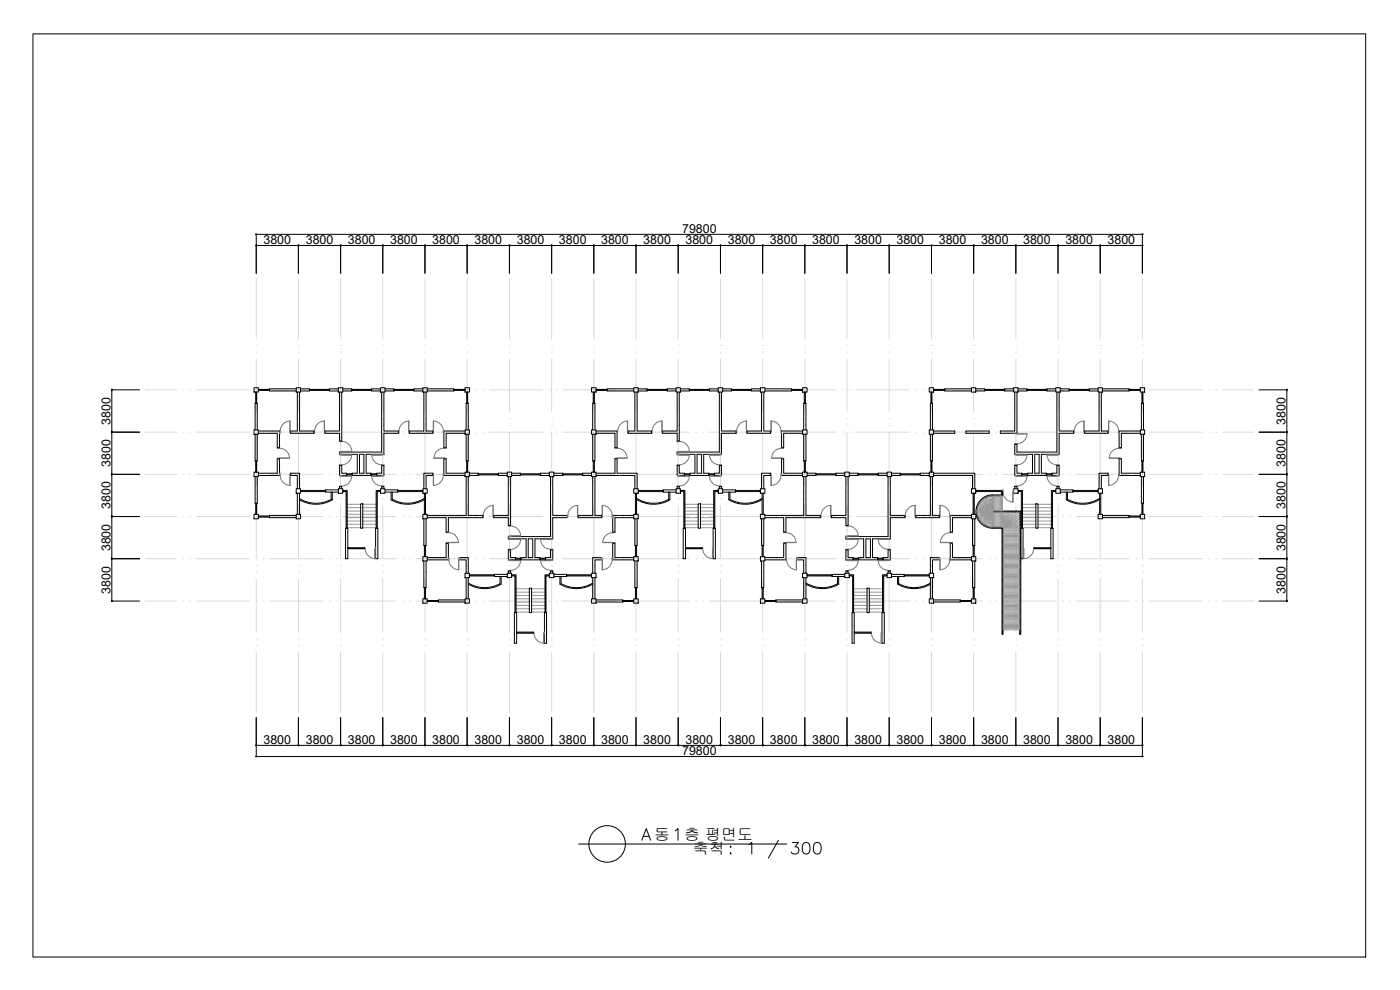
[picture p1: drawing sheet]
<svg xmlns="http://www.w3.org/2000/svg" width="420mm" height="297mm" viewBox="0 0 420 297" stroke-linecap="round" stroke-linejoin="round" font-family="sans-serif">
<defs><g id="words">
<g font-size="4.8">
<text x="196.3" y="252.1">동</text>
<text x="205.3" y="252.1">층 평면도</text>
<text x="208" y="256.2">축척</text>
</g>
<g font-size="3.7">
<text x="204.7" y="69.9">79800</text>
<text x="79.1" y="73.3">3800</text>
<text x="91.8" y="73.3">3800</text>
<text x="104.4" y="73.3">3800</text>
<text x="117.1" y="73.3">3800</text>
<text x="129.7" y="73.3">3800</text>
<text x="142.4" y="73.3">3800</text>
<text x="155.1" y="73.3">3800</text>
<text x="167.8" y="73.3">3800</text>
<text x="180.4" y="73.3">3800</text>
<text x="193.1" y="73.3">3800</text>
<text x="205.7" y="73.3">3800</text>
<text x="218.4" y="73.3">3800</text>
<text x="231.1" y="73.3">3800</text>
<text x="243.7" y="73.3">3800</text>
<text x="256.4" y="73.3">3800</text>
<text x="269.1" y="73.3">3800</text>
<text x="281.8" y="73.3">3800</text>
<text x="294.4" y="73.3">3800</text>
<text x="307.1" y="73.3">3800</text>
<text x="319.7" y="73.3">3800</text>
<text x="332.4" y="73.3">3800</text>
<text x="33.2" y="127.5" transform="rotate(-90 33.2 127.5)">3800</text>
<text x="385.8" y="127.5" transform="rotate(-90 385.8 127.5)">3800</text>
<text x="33.2" y="140.1" transform="rotate(-90 33.2 140.1)">3800</text>
<text x="385.8" y="140.1" transform="rotate(-90 385.8 140.1)">3800</text>
<text x="33.2" y="152.8" transform="rotate(-90 33.2 152.8)">3800</text>
<text x="385.8" y="152.8" transform="rotate(-90 385.8 152.8)">3800</text>
<text x="33.2" y="165.4" transform="rotate(-90 33.2 165.4)">3800</text>
<text x="385.8" y="165.4" transform="rotate(-90 385.8 165.4)">3800</text>
<text x="33.2" y="178.1" transform="rotate(-90 33.2 178.1)">3800</text>
<text x="385.8" y="178.1" transform="rotate(-90 385.8 178.1)">3800</text>
<text x="79.1" y="223.3">3800</text>
<text x="91.8" y="223.3">3800</text>
<text x="104.4" y="223.3">3800</text>
<text x="117.1" y="223.3">3800</text>
<text x="129.7" y="223.3">3800</text>
<text x="142.4" y="223.3">3800</text>
<text x="155.1" y="223.3">3800</text>
<text x="167.8" y="223.3">3800</text>
<text x="180.4" y="223.3">3800</text>
<text x="193.1" y="223.3">3800</text>
<text x="204.7" y="226.6">79800</text>
<text x="205.7" y="223.3">3800</text>
<text x="218.4" y="223.3">3800</text>
<text x="231.1" y="223.3">3800</text>
<text x="243.7" y="223.3">3800</text>
<text x="256.4" y="223.3">3800</text>
<text x="269.1" y="223.3">3800</text>
<text x="281.8" y="223.3">3800</text>
<text x="294.4" y="223.3">3800</text>
<text x="307.1" y="223.3">3800</text>
<text x="319.7" y="223.3">3800</text>
<text x="332.4" y="223.3">3800</text>
</g>
</g></defs>
<!-- layer: CEN -->
<g fill="none" stroke="#d9d9d9" stroke-width=".3">
<path d="M76.9 83.7v17.9M89.6 83.7v17.9M102.2 83.7v17.9M114.9 83.7v17.9M127.5 83.7v17.9M140.2 83.7v17.9M152.9 83.7v17.9M165.6 83.7v17.9M178.2 83.7v17.9M190.9 83.7v17.9M203.5 83.7v17.9M216.2 83.7v17.9"/>
<path d="M228.9 83.7v17.9M241.5 83.7v17.9M254.2 83.7v17.9M266.9 83.7v17.9M279.6 83.7v17.9M292.2 83.7v17.9M304.9 83.7v17.9M317.5 83.7v17.9M330.2 83.7v17.9M342.8 83.7v17.9M43.5 117h9.4M54.9 117h.1"/>
<path d="M56.9 117h.1M58.9 117h16M76.9 103.7h.1M76.9 105.7h.1M76.9 117h.1M76.9 107.7v16M78.9 117h.1M80.9 117h16M89.6 103.7h.1M89.6 105.7h.1M89.6 107.7v16M98.9 117h.1"/>
<path d="M100.9 117h.1M102.2 103.7h.1M102.2 105.7h.1M102.2 107.7v16M102.9 117h16M114.9 103.7h.1M114.9 105.7h.1M114.9 107.7v16M120.9 117h.1M122.9 117h.1M124.9 117h16M127.5 103.7h.1"/>
<path d="M127.5 105.7h.1M127.5 107.7v16M140.2 103.7h.1M140.2 105.7h.1M140.2 107.7v16M142.9 117h.1M144.9 117h.1M146.9 117h16M152.9 103.7h.1M152.9 105.7h.1M152.9 107.7v16M164.9 117h.1"/>
<path d="M165.6 103.7h.1M165.6 105.7h.1M165.6 107.7v16M166.9 117h.1M168.9 117h16M178.2 103.7h.1M178.2 105.7h.1M178.2 107.7v16M186.9 117h.1M188.9 117h.1M190.9 103.7h.1M190.9 105.7h.1"/>
<path d="M190.9 107.7v16M190.9 117h16M203.5 103.7h.1M203.5 105.7h.1M203.5 107.7v16M208.9 117h.1M210.9 117h.1M212.9 117h16M216.2 103.7h.1M216.2 105.7h.1M216.2 107.7v16M228.9 103.7h.1"/>
<path d="M228.9 105.7h.1M228.9 107.7v16M230.9 117h.1M232.9 117h.1M234.9 117h16M241.5 103.7h.1M241.5 105.7h.1M241.5 107.7v16M252.9 117h.1M254.2 103.7h.1M254.2 105.7h.1M254.2 107.7v16"/>
<path d="M254.9 117h.1M256.9 117h16M266.9 103.7h.1M266.9 105.7h.1M266.9 107.7v16M274.9 117h.1M276.9 117h.1M278.9 117h16M279.6 103.7h.1M279.6 105.7h.1M279.6 107.7v16M292.2 103.7h.1"/>
<path d="M292.2 105.7h.1M292.2 107.7v16M296.9 117h.1M298.9 117h.1M300.8 117h16.1M304.9 103.7h.1M304.9 105.7h.1M304.9 107.7v16M317.5 103.7h.1M317.5 105.7h.1M317.5 107.7v16M318.9 117h.1"/>
<path d="M320.9 117h.1M322.9 117h16M330.2 103.7h.1M330.2 105.7h.1M330.2 107.7v16M340.9 117h.1M342.8 103.7h.1M342.8 105.7h.1M342.8 117h.1M342.8 107.7v16M344.9 117h16M362.9 117h.1"/>
<path d="M364.9 117h.1M366.8 117h9.4M43.5 129.7h9.4M54.9 129.7h.1M56.9 129.7h.1M58.9 129.7h16M76.9 125.6h.1M76.9 127.6h.1M76.9 129.7h.1M76.9 129.7v16M78.9 129.7h.1M80.9 129.7h16"/>
<path d="M89.6 125.6h.1M89.6 127.6h.1M89.6 129.7v16M98.9 129.7h.1M100.9 129.7h.1M102.2 125.6h.1M102.2 127.6h.1M102.2 129.7v16M102.9 129.7h16M114.9 125.6h.1M114.9 127.6h.1M114.9 129.7v16"/>
<path d="M120.9 129.7h.1M122.9 129.7h.1M124.9 129.7h16M127.5 125.6h.1M127.5 127.6h.1M127.5 129.7v16M140.2 125.6h.1M140.2 127.6h.1M140.2 129.7v16M142.9 129.7h.1M144.9 129.7h.1M146.9 129.7h16"/>
<path d="M152.9 125.6h.1M152.9 127.6h.1M152.9 129.7v16M164.9 129.7h.1M165.6 125.6h.1M165.6 127.6h.1M165.6 129.7v16M166.9 129.7h.1M168.9 129.7h16M178.2 125.6h.1M178.2 127.6h.1M178.2 129.7v16"/>
<path d="M186.9 129.7h.1M188.9 129.7h.1M190.9 125.6h.1M190.9 127.6h.1M203.5 125.6h.1M203.5 127.6h.1M203.5 129.7v16M206.9 129.7h-16v16M208.9 129.7h.1M210.9 129.7h.1M212.9 129.7h16v16M216.2 125.6h.1"/>
<path d="M216.2 127.6h.1M216.2 129.7v16M228.9 125.6h.1M228.9 127.6h.1M230.9 129.7h.1M232.9 129.7h.1M234.9 129.7h16M241.5 125.6h.1M241.5 127.6h.1M241.5 129.7v16M252.9 129.7h.1M254.2 125.6h.1"/>
<path d="M254.2 127.6h.1M254.2 129.7v16M254.9 129.7h.1M256.9 129.7h16M266.9 125.6h.1M266.9 127.6h.1M266.9 129.7v16M274.9 129.7h.1M276.9 129.7h.1M278.9 129.7h16M279.6 125.6h.1M279.6 127.6h.1"/>
<path d="M279.6 129.7v16M292.2 125.6h.1M292.2 127.6h.1M292.2 129.7v16M296.9 129.7h.1M298.9 129.7h.1M300.8 129.7h16.1M304.9 125.6h.1M304.9 127.6h.1M304.9 129.7v16M317.5 125.6h.1M317.5 127.6h.1"/>
<path d="M317.5 129.7v16M318.9 129.7h.1M320.9 129.7h.1M322.9 129.7h16M330.2 125.6h.1M330.2 127.6h.1M330.2 129.7v16M340.9 129.7h.1M342.8 125.6h.1M342.8 127.6h.1M342.8 129.7h.1M342.8 129.7v16"/>
<path d="M344.9 129.7h16M362.9 129.7h.1M364.9 129.7h.1M366.8 129.7h9.4M43.5 155h9.4M43.5 142.3h9.4M54.9 155h.1M54.9 142.3h.1M56.9 155h.1M56.9 142.3h.1M58.9 155h16M58.9 142.3h16"/>
<path d="M76.9 147.7h.1M76.9 149.6h.1M76.9 155h.1M76.9 142.3h.1M76.9 151.6v16M78.9 155h.1M78.9 142.3h.1M80.9 155h16M80.9 142.3h16M89.6 147.7h.1M89.6 149.6h.1M89.6 151.6v16"/>
<path d="M98.9 155h.1M98.9 142.3h.1M100.9 155h.1M100.9 142.3h.1M102.2 147.7h.1M102.2 149.6h.1M102.2 151.6v16M102.9 155h16M102.9 142.3h16M114.9 147.7h.1M114.9 149.6h.1M114.9 151.6v16"/>
<path d="M120.9 155h.1M120.9 142.3h.1M122.9 155h.1M122.9 142.3h.1M124.9 155h16M124.9 142.3h16M127.5 147.7h.1M127.5 149.6h.1M127.5 151.6v16M140.2 147.7h.1M140.2 149.6h.1M140.2 151.6v16"/>
<path d="M142.9 155h.1M142.9 142.3h.1M144.9 155h.1M144.9 142.3h.1M146.9 155h16M146.9 142.3h16M152.9 147.7h.1M152.9 149.6h.1M152.9 151.6v16M164.9 155h.1M164.9 142.3h.1M165.6 147.7h.1"/>
<path d="M165.6 149.6h.1M165.6 151.6v16M166.9 155h.1M166.9 142.3h.1M168.9 155h16M168.9 142.3h16M178.2 147.7h.1M178.2 149.6h.1M178.2 151.6v16M186.9 155h.1M186.9 142.3h.1M188.9 155h.1"/>
<path d="M188.9 142.3h.1M190.9 147.7h.1M190.9 149.6h.1M190.9 151.6v16h16M190.9 155h16M190.9 142.3h16M203.5 147.7h.1M203.5 149.6h.1M203.5 151.6v16M208.9 155h.1M208.9 142.3h.1M210.9 155h.1"/>
<path d="M210.9 142.3h.1M212.9 155h16M212.9 142.3h16M216.2 147.7h.1M216.2 149.6h.1M216.2 151.6v16M228.9 147.7h.1M228.9 149.6h.1M228.9 151.6v16h-16M230.9 155h.1M230.9 142.3h.1M232.9 155h.1"/>
<path d="M232.9 142.3h.1M234.9 155h16M234.9 142.3h16M241.5 147.7h.1M241.5 149.6h.1M241.5 151.6v16M252.9 155h.1M252.9 142.3h.1M254.2 147.7h.1M254.2 149.6h.1M254.2 151.6v16M254.9 155h.1"/>
<path d="M254.9 142.3h.1M256.9 155h16M256.9 142.3h16M266.9 147.7h.1M266.9 149.6h.1M266.9 151.6v16M274.9 155h.1M274.9 142.3h.1M276.9 155h.1M276.9 142.3h.1M278.9 155h16M278.9 142.3h16"/>
<path d="M279.6 147.7h.1M279.6 149.6h.1M279.6 151.6v16M292.2 147.7h.1M292.2 149.6h.1M292.2 151.6v16M296.9 155h.1M296.9 142.3h.1M298.9 155h.1M298.9 142.3h.1M300.8 155h16.1M300.8 142.3h16.1"/>
<path d="M304.9 147.7h.1M304.9 149.6h.1M304.9 151.6v16M317.5 147.7h.1M317.5 149.6h.1M317.5 151.6v16M318.9 155h.1M318.9 142.3h.1M320.9 155h.1M320.9 142.3h.1M322.9 155h16M322.9 142.3h16"/>
<path d="M330.2 147.7h.1M330.2 149.6h.1M330.2 151.6v16M340.9 155h.1M340.9 142.3h.1M342.8 147.7h.1M342.8 149.6h.1M342.8 155h.1M342.8 142.3h.1M342.8 151.6v16M344.9 155h16M344.9 142.3h16"/>
<path d="M362.9 155h.1M362.9 142.3h.1M364.9 155h.1M364.9 142.3h.1M366.8 155h9.4M366.8 142.3h9.4M43.5 167.6h9.4M54.9 167.6h.1M56.9 167.6h.1M58.9 167.6h16M76.9 169.7h.1M76.9 171.7h.1"/>
<path d="M76.9 167.6h.1M76.9 173.7v16M78.9 167.6h.1M80.9 167.6h16M89.6 169.7h.1M89.6 171.7h.1M89.6 173.7v16M98.9 167.6h.1M100.9 167.6h.1M102.2 169.7h.1M102.2 171.7h.1M102.2 173.7v16"/>
<path d="M102.9 167.6h16M114.9 169.7h.1M114.9 171.7h.1M114.9 173.7v16M120.9 167.6h.1M122.9 167.6h.1M124.9 167.6h16M127.5 169.7h.1M127.5 171.7h.1M127.5 173.7v16M140.2 169.7h.1M140.2 171.7h.1"/>
<path d="M140.2 173.7v16M142.9 167.6h.1M144.9 167.6h.1M146.9 167.6h16M152.9 169.7h.1M152.9 171.7h.1M152.9 173.7v16M164.9 167.6h.1M165.6 169.7h.1M165.6 171.7h.1M165.6 173.7v16M166.9 167.6h.1"/>
<path d="M168.9 167.6h16M178.2 169.7h.1M178.2 171.7h.1M178.2 173.7v16M186.9 167.6h.1M188.9 167.6h.1M190.9 169.7h.1M190.9 171.7h.1M190.9 173.7v16M203.5 169.7h.1M203.5 171.7h.1M203.5 173.7v16"/>
<path d="M208.9 167.6h.1M210.9 167.6h.1M216.2 169.7h.1M216.2 171.7h.1M216.2 173.7v16M228.9 169.7h.1M228.9 171.7h.1M228.9 173.7v16M230.9 167.6h.1M232.9 167.6h.1M234.9 167.6h16M241.5 169.7h.1"/>
<path d="M241.5 171.7h.1M241.5 173.7v16M252.9 167.6h.1M254.2 169.7h.1M254.2 171.7h.1M254.2 173.7v16M254.9 167.6h.1M256.9 167.6h16M266.9 169.7h.1M266.9 171.7h.1M266.9 173.7v16M274.9 167.6h.1"/>
<path d="M276.9 167.6h.1M278.9 167.6h16M279.6 169.7h.1M279.6 171.7h.1M279.6 173.7v16M292.2 169.7h.1M292.2 171.7h.1M292.2 173.7v16M296.9 167.6h.1M298.9 167.6h.1M300.8 167.6h16.1M304.9 169.7h.1"/>
<path d="M304.9 171.7h.1M304.9 173.7v16M317.5 169.7h.1M317.5 171.7h.1M317.5 173.7v16M318.9 167.6h.1M320.9 167.6h.1M322.9 167.6h16M330.2 169.7h.1M330.2 171.7h.1M330.2 173.7v16M340.9 167.6h.1"/>
<path d="M342.8 169.7h.1M342.8 171.7h.1M342.8 167.6h.1M342.8 173.7v16M344.9 167.6h16M362.9 167.6h.1M364.9 167.6h.1M366.8 167.6h9.4M43.5 180.3h9.4M54.9 180.3h.1M56.9 180.3h.1M58.9 180.3h16"/>
<path d="M76.9 191.6h.1M76.9 193.6h.1M76.9 180.3h.1M76.9 195.7v18M78.9 180.3h.1M80.9 180.3h16M89.6 191.6h.1M89.6 193.6h.1M89.6 195.7v18M98.9 180.3h.1M100.9 180.3h.1M102.2 191.6h.1"/>
<path d="M102.2 193.6h.1M102.2 195.7v18M102.9 180.3h16M114.9 191.6h.1M114.9 193.6h.1M114.9 195.7v18M120.9 180.3h.1M122.9 180.3h.1M124.9 180.3h16M127.5 191.6h.1M127.5 193.6h.1M127.5 195.7v18"/>
<path d="M140.2 191.6h.1M140.2 193.6h.1M140.2 195.7v18M142.9 180.3h.1M144.9 180.3h.1M146.9 180.3h16M152.9 191.6h.1M152.9 193.6h.1M152.9 195.7v18M164.9 180.3h.1M165.6 191.6h.1M165.6 193.6h.1"/>
<path d="M165.6 195.7v18M166.9 180.3h.1M168.9 180.3h16M178.2 191.6h.1M178.2 193.6h.1M178.2 195.7v18M186.9 180.3h.1M188.9 180.3h.1M190.9 191.6h.1M190.9 193.6h.1M190.9 195.7v18M190.9 180.3h16"/>
<path d="M203.5 191.6h.1M203.5 193.6h.1M203.5 195.7v18M208.9 180.3h.1M210.9 180.3h.1M212.9 180.3h16M216.2 191.6h.1M216.2 193.6h.1M216.2 195.7v18M228.9 191.6h.1M228.9 193.6h.1M228.9 195.7v18"/>
<path d="M230.9 180.3h.1M232.9 180.3h.1M234.9 180.3h16M241.5 191.6h.1M241.5 193.6h.1M241.5 195.7v18M252.9 180.3h.1M254.2 191.6h.1M254.2 193.6h.1M254.2 195.7v18M254.9 180.3h.1M256.9 180.3h16"/>
<path d="M266.9 191.6h.1M266.9 193.6h.1M266.9 195.7v18M274.9 180.3h.1M276.9 180.3h.1M278.9 180.3h16M279.6 191.6h.1M279.6 193.6h.1M279.6 195.7v18M292.2 191.6h.1M292.2 193.6h.1M292.2 195.7v18"/>
<path d="M296.9 180.3h.1M298.9 180.3h.1M300.8 180.3h16.1M304.9 191.6h.1M304.9 193.6h.1M304.9 195.7v18M317.5 191.6h.1M317.5 193.6h.1M317.5 195.7v18M318.9 180.3h.1M320.9 180.3h.1M322.9 180.3h16"/>
<path d="M330.2 191.6h.1M330.2 193.6h.1M330.2 195.7v18M340.9 180.3h.1M342.8 191.6h.1M342.8 193.6h.1M342.8 180.3h.1M342.8 195.7v18M344.9 180.3h16M362.9 180.3h.1M364.9 180.3h.1M366.8 180.3h9.4"/>
</g>
<!-- layer: SHEET -->
<path d="M9.9 10.2h400v276.9h-400z" fill="none" stroke="#000" stroke-width=".3"/>
<!-- layer: DIM -->
<g fill="none" stroke="#000" stroke-width=".3">
<path d="M76.9 70.3v11.7M77.2 73.7h12M77.2 70.3h265.3M89.6 73.7v8.3M89.9 73.7h12M102.2 73.7v8.3M102.6 73.7h11.9M114.9 73.7v8.3M115.2 73.7h12M127.5 73.7v8.3M127.9 73.7h12M140.2 73.7v8.3"/>
<path d="M140.5 73.7h12.1M152.9 73.7v8.3M153.2 73.7h12M165.6 73.7v8.3M165.9 73.7h12M178.2 73.7v8.3M178.5 73.7h12M190.9 73.7v8.3M191.2 73.7h12M203.5 73.7v8.3M203.9 73.7h12M216.2 73.7v8.3"/>
<path d="M216.5 73.7h12M228.9 73.7v8.3M229.2 73.7h12M241.5 73.7v8.3M241.9 73.7h12M254.2 73.7v8.3M254.5 73.7h12M266.9 73.7v8.3M267.2 73.7h12M279.6 73.7v8.3M279.9 73.7h12M292.2 73.7v8.3"/>
<path d="M292.6 73.7h11.9M304.9 73.7v8.3M305.2 73.7h12M317.5 73.7v8.3M317.9 73.7h11.9M330.2 73.7v8.3M330.5 73.7h12M342.8 70.3v11.7M33.6 117h8.3M33.6 117.3v12M377.9 117h8.3M386.2 117.3v12"/>
<path d="M33.6 129.7h8.3M33.6 130v12M377.9 129.7h8.3M386.2 130v12M33.6 142.3h8.3M33.6 155h8.3M33.6 142.7v11.9M33.6 155.3v12M377.9 142.3h8.3M377.9 155h8.3M386.2 142.7v11.9M386.2 155.3v12"/>
<path d="M33.6 167.6h8.3M33.6 168v12M377.9 167.6h8.3M386.2 168v12M33.6 180.3h8.3M377.9 180.3h8.3M76.9 215.3v11.7M89.6 215.3v8.3M102.2 215.3v8.3M114.9 215.3v8.3M127.5 215.3v8.3M140.2 215.3v8.3"/>
<path d="M152.9 215.3v8.3M165.6 215.3v8.3M178.2 215.3v8.3M190.9 215.3v8.3M203.5 215.3v8.3M216.2 215.3v8.3M228.9 215.3v8.3M241.5 215.3v8.3M254.2 215.3v8.3M266.9 215.3v8.3M279.6 215.3v8.3M292.2 215.3v8.3"/>
<path d="M304.9 215.3v8.3M317.5 215.3v8.3M330.2 215.3v8.3M342.8 215.3v11.7M77.2 223.6h12M77.2 227h265.3M89.9 223.6h12M102.6 223.6h11.9M115.2 223.6h12M127.9 223.6h12M140.5 223.6h12.1M153.2 223.6h12"/>
<path d="M165.9 223.6h12M178.5 223.6h12M191.2 223.6h12M203.9 223.6h12M216.5 223.6h12M229.2 223.6h12M241.9 223.6h12M254.5 223.6h12M267.2 223.6h12M279.9 223.6h12M292.6 223.6h11.9M305.2 223.6h12"/>
<path d="M317.9 223.6h11.9M330.5 223.6h12M173.7 253.2h62.5M192.6 252.1l1.4-3.5 1.3 3.5M193.1 251h1.7M202.6 249.3l.9-.7v3.5M219.1 254.1l.2-.2 .1 .2-.1 .2zM219.1 256.1l.2-.2 .1 .2-.1 .1zM224.8 253.4l.8-.6v3.4M233.6 252.1l-3 5.3M237.8 252.8h1.8l-1 1.3a1.12 1.12 0 0 1 1.2 1.3 1.12 1.12 0 0 1-1.5 .8l-.5-.1-.4-.5M241.3 252.9a1.14 1.14 0 0 1 1.6 .5 2.84 2.84 0 0 1-.3 2.7 1.13 1.13 0 0 1-1.7-.5 2.84 2.84 0 0 1 .4-2.7z"/>
<path d="M244.6 252.9a1.18 1.18 0 0 1 1.7 .5 2.84 2.84 0 0 1-.4 2.7 1.18 1.18 0 0 1-1.7-.5 3.2 3.2 0 0 1 .4-2.7z"/>
<circle cx="182.2" cy="253.2" r="5.5"/>
</g>
<!-- layer: 0e -->
<g fill="none" stroke="#000" stroke-width=".3">
<path d="M76.2 116.3h1.3v1.3h-1.3zM88.9 116.3h1.3v1.3h-1.3zM101.5 116.3h1.4v1.3h-1.4zM114.2 116.3h1.4v1.3h-1.4zM126.9 116.3h1.3v1.3h-1.3zM139.6 116.3h1.3v1.3h-1.3zM177.5 116.3h1.4v1.3h-1.4zM190.2 116.3h1.3v1.3h-1.3zM202.9 116.3h1.3v1.3h-1.3zM215.5 116.3h1.4v1.3h-1.4zM228.2 116.3h1.4v1.3h-1.4zM240.9 116.3h1.3v1.3h-1.3z"/>
<path d="M278.9 116.3h1.3v1.3h-1.3zM291.5 116.3h1.3v1.3h-1.3zM304.2 116.3h1.3v1.3h-1.3zM316.9 116.3h1.3v1.3h-1.3zM329.6 116.3h1.3v1.3h-1.3zM342.2 116.3h1.3v1.3h-1.3zM76.2 129h1.3v1.3h-1.3zM139.6 129h1.3v1.3h-1.3zM177.5 129h1.4v1.3h-1.4zM240.9 129h1.3v1.3h-1.3zM278.9 129h1.3v1.3h-1.3zM342.2 129h1.3v1.3h-1.3z"/>
<path d="M76.2 141.6h1.3v1.4h-1.3zM76.2 154.3h1.3v1.4h-1.3zM88.9 146.6h1.3v1.4h-1.3zM88.9 154.3h1.3v1.4h-1.3zM101.5 146.6h1.4v1.4h-1.4zM114.2 146.6h1.4v1.4h-1.4zM126.9 146.6h1.3v1.4h-1.3zM126.9 154.3h1.3v1.4h-1.3zM139.6 141.6h1.3v1.4h-1.3zM152.2 141.6h1.3v1.4h-1.3zM164.9 141.6h1.3v1.4h-1.3zM177.5 141.6h1.4v1.4h-1.4z"/>
<path d="M190.2 146.6h1.3v1.4h-1.3zM190.2 154.3h1.3v1.4h-1.3zM202.9 146.6h1.3v1.4h-1.3zM215.5 146.6h1.4v1.4h-1.4zM228.2 146.6h1.4v1.4h-1.4zM228.2 154.3h1.4v1.4h-1.4zM240.9 141.6h1.3v1.4h-1.3zM253.5 141.6h1.4v1.4h-1.4zM266.2 141.6h1.3v1.4h-1.3zM278.9 141.6h1.3v1.4h-1.3zM291.5 146.6h1.3v1.4h-1.3zM291.5 154.3h1.3v1.4h-1.3z"/>
<path d="M304.2 146.6h1.3v1.4h-1.3zM316.9 146.6h1.3v1.4h-1.3zM329.6 146.6h1.3v1.4h-1.3zM329.6 154.3h1.3v1.4h-1.3zM342.2 141.6h1.3v1.4h-1.3zM342.2 154.3h1.3v1.4h-1.3zM126.9 167h1.3v1.3h-1.3zM126.9 179.7h1.3v1.3h-1.3zM139.6 179.7h1.3v1.3h-1.3zM139.6 172h1.3v1.3h-1.3zM152.2 172h1.3v1.3h-1.3zM164.9 172h1.3v1.3h-1.3z"/>
<path d="M177.5 179.7h1.4v1.3h-1.4zM177.5 172h1.4v1.3h-1.4zM190.2 167h1.3v1.3h-1.3zM190.2 179.7h1.3v1.3h-1.3zM228.2 167h1.4v1.3h-1.4zM228.2 179.7h1.4v1.3h-1.4zM240.9 179.7h1.3v1.3h-1.3zM240.9 172h1.3v1.3h-1.3zM253.5 172h1.4v1.3h-1.4zM266.2 172h1.3v1.3h-1.3zM278.9 179.7h1.3v1.3h-1.3zM278.9 172h1.3v1.3h-1.3z"/>
<path d="M291.5 167h1.3v1.3h-1.3zM291.5 179.7h1.3v1.3h-1.3z"/>
</g>
<!-- layer: WALL -->
<g fill="none" stroke="#000" stroke-width=".3">
<path d="M88.9 116.7h-8v.6h8M89.2 117.6v11.7h-2v.7h7v-.7h-4.3v-11.7M90.2 116.7h2.7v.6h-2.7M101.5 116.7h-2.6v.6h2.6M101.9 117.6v11.7h-4.3v.7h4.3v2.3h.7v-14.7M102.9 116.7h2.7v.6h-2.7M114.2 116.7h-2.7v.6h2.7M114.5 117.6v18h-12.6v.7h5.3v5.7h-1.5v.7h5.7v-.7h-1.5v-5.7h5.3v-6.3h4.3v-.7h-4.3v-11.7M115.6 116.7h2.6v.6h-2.6M126.9 116.7h-2.7v.6h2.7M127.2 117.6v11.7h-4.3v.7h7v-.7h-2v-11.7M128.2 116.7h8v.6h-8"/>
<path d="M190.2 116.7h-8v.6h8M190.5 117.6v11.7h-2v.7h7v-.7h-4.3v-11.7M191.5 116.7h2.7v.6h-2.7M202.9 116.7h-2.7v.6h2.7M203.2 117.6v11.7h-4.3v.7h4.3v2.3h.7v-14.7M204.2 116.7h2.7v.6h-2.7M215.5 116.7h-2.6v.6h2.6M215.9 117.6v18h-12.7v.7h5.4v5.7h-1.6v.7h5.7v-.7h-1.5v-5.7h5.3v-6.3h4.4v-.7h-4.4v-11.7M216.9 116.7h2.6v.6h-2.6M228.2 116.7h-2.7v.6h2.7M228.5 117.6v11.7h-4.3v.7h7v-.7h-2v-11.7M229.6 116.7h7.9v.6h-7.9"/>
<path d="M291.5 116.7h-8v.6h8M292.8 116.7h2.7v.6h-2.7M304.2 116.7h-2.7v.6h2.7M304.5 117.6v11.7h-4.3v.7h5v-12.4M305.5 116.7h2.7v.6h-2.7M316.9 116.7h-2.7v.6h2.7M317.2 117.6v18h-12v-2.3h-.7v3h5.4v5.7h-1.5v.7h5.6v-.7h-1.5v-5.7h5.4v-6.3h4.3v-.7h-4.3v-11.7M318.2 116.7h2.7v.6h-2.7M329.6 116.7h-2.7v.6h2.7M329.8 117.6v11.7h-4.3v.7h7v-.7h-2v-11.7M330.9 116.7h8v.6h-8M76.6 129v-8h.6v8"/>
<path d="M76.6 130.3v8h.6v-8M77.5 129.3h6.4v5h-.7v-4.3h-5.7M101.9 139.7h.7v2.3h1.4v.7h-2.1zM107.9 136.3h1.3v5.7h-1.3zM114.5 139.7h.7v3h-2.1v-.7h1.4zM139.6 129.3h-6.4v5h.7v-4.3h5.7M139.9 129v-8h.6v8M139.9 130.3v8h.6v-8M177.9 129v-8h.6v8M177.9 130.3v8h.6v-8M178.9 129.3h6.3v5h-.6v-4.3h-5.7M203.2 139.7h.7v2.3h1.5v.7h-2.2z"/>
<path d="M209.2 136.3h1.4v5.7h-1.4zM215.9 139.7h.6v3h-2.1v-.7h1.5zM240.9 129.3h-6.3v5h.6v-4.3h5.7M241.2 129v-8h.7v8M241.2 130.3v8h.7v-8M279.2 129v-8h.7v8M279.2 130.3v8h.7v-8M280.2 129.3h6.3v.7h-6.3M289.9 129.3h7v.7h-7zM304.5 139.7h.7v2.3h1.5v.7h-2.2zM310.5 136.3h1.4v5.7h-1.4zM317.2 139.7h.7v3h-2.2v-.7h1.5z"/>
<path d="M342.2 129.3h-6.3v5h.6v-4.3h5.7M342.5 129v-8h.7v8M342.5 130.3v8h.7v-8M76.6 143v8h.6v-8M77.5 142h5.7v-4.3h.7v5h-6.4M88.9 154.6h-8v.7h8M89.2 146.6v-3.9h-2v-.7h2.7v4.6M89.2 148v6.3M89.9 148v6.3M89.9 149.6a9.3 9.3 0 0 0 9.5 .2M99.4 147.7v2.1M99.7 147.7v2.3a9.7 9.7 0 0 1-9.8 0"/>
<path d="M101.5 147h-3.8v.7h3.8M101.9 146.6v-.6h.7v.6M103.7 158.5h.7v9.1h-.7zM108.2 151.2h.7v7.3h-.7zM112.7 158.5h.7v9.1h-.7zM114.5 146.6v-.6h.7v.6M115.6 147h3.8v.7h-3.8M117.4 147.7v2.3M117.7 147.7v2.1M127.2 146.6v-4.6h2.7v.7h-2v3.9M127.2 155.7v8h.7v-8M127.4 149.5a9.3 9.3 0 0 1-9.7 .3"/>
<path d="M127.4 149.9a9.7 9.7 0 0 1-10 .1M139.6 142h-5.7v-4.3h-.7v5h6.4M139.9 143v11.6h-11.7M140.5 143v11.6h4.4v.7h-10.3v4.3h-.7v-4.3h-5.7M140.9 142h2.6v.7h-2.6M152.2 142h-2.7v.7h2.7M152.6 143v11.6h-4.4v.7h4.4v2.3h.6v-14.6M153.5 142h2.7v.7h-2.7M164.9 142h-2.7v.7h2.7M165.2 143v18h-12.6v.7h5.3v5.6h-1.5v.7h5.6v-.7h-1.4v-5.6h5.3v-6.4h4.3M165.9 143v11.6h4.3M166.2 142h2.7v.7h-2.7"/>
<path d="M177.5 142h-2.6v.7h2.6M177.9 143v11.6h-4.3v.7h6.9v-.7h-2v-11.6M178.9 142h5.7v-4.3h.6v4.3h6v4.6M178.9 142.7h11.6v3.9M190.2 154.6h-6.3v5h.7v-4.3h5.6M190.5 155.7v8h.7v-8M191.1 149.9a9.7 9.7 0 0 0 9.9 .1M191.1 149.5a9.3 9.3 0 0 0 9.6 .3M200.7 147.7v2.1M201 147.7v2.3M202.9 147h-3.9v.7h3.9M203.2 146.6v-.6h.7v.6"/>
<path d="M205 158.5h.7v9.1h-.7zM209.5 151.2h.7v7.3h-.7zM214 158.5h.7v9.1h-.7zM215.9 146.6v-.6h.7v.6M216.9 147h3.8v.7h-3.8M218.7 147.7v2.3M219.1 147.7v2.1M228.5 146.6v-4.6h2.7v.7h-2v3.9M228.5 155.7v8h.7v-8M228.7 149.5a9.3 9.3 0 0 1-9.6 .3M228.7 149.9a9.7 9.7 0 0 1-10 .1M240.9 142h-5.7v-4.3h-.6v5h6.3"/>
<path d="M241.2 143v11.6h-11.6M241.9 143v11.6h4.3v.7h-10.3v4.3h-.7v-4.3h-5.6M242.2 142h2.7v.7h-2.7M253.5 142h-2.6v.7h2.6M253.9 143v11.6h-4.4v.7h4.4v2.3h.6v-14.6M254.9 142h2.6v.7h-2.6M266.2 142h-2.6v.7h2.6M266.5 143v18h-12.6v.7h5.3v5.6h-1.5v.7h5.7v-.7h-1.5v-5.6h5.3v-6.4h4.4v-.7h-4.4v-11.6M267.5 142h2.7v.7h-2.7M278.9 142h-2.7v.7h2.7M279.2 143v11.6h-4.3v.7h7v-.7h-2v-11.6M280.2 142.7h11.7v3.9"/>
<path d="M280.2 142h12.4v4.6M291.5 154.6h-6.3v5h.7v-4.3h5.6M291.9 155.7v8h.7v-8M297.9 153.3h8.5v37h-.4v-36.6h-8.1zM297.9 158.2h3.1v32.1h-.3v-31.8h-2.8M297.9 148.5h2.7v-1h.2v1.3h-2.9M297.9 148.5a5 5 0 0 0-5 5 5 5 0 0 0 5 5M297.9 148.8a4.7 4.7 0 0 0-4.7 4.7 4.7 4.7 0 0 0 4.7 4.7M304.5 146.6v-.6h.7v.6M306.4 158.5h.6v9.1h-.6zM310.9 151.2h.6v7.3h-.6zM315.4 158.5h.6v9.1h-.6z"/>
<path d="M317.2 146.6v-.6h.7v.6M318.2 147h3.8v.7h-3.8M320 147.7v2.3M320.4 147.7v2.1M329.8 146.6v-4.6h2.7v.7h-2v3.9M330 149.5a9.3 9.3 0 0 1-9.6 .3M330 149.9a9.7 9.7 0 0 1-10 .1M330.9 154.6h8v.7h-8M342.2 142h-5.7v-4.3h-.6v5h6.3M342.5 143v8h.7v-8M127.2 168.3v8h.7v-8M128.2 167.3h5.7v-4.3h.7v5h-6.4"/>
<path d="M137.9 167.3h2.6v4.7M137.9 168h2v4M139.9 173.3v6.4M140.5 173.3v6.4M140.6 175.3a9.7 9.7 0 0 0 9.8 0M150.1 173l-.1 2.1a9.3 9.3 0 0 1-9.4-.2M150.4 173v2.3M152.2 172.3h-3.8v.7h3.8M152.6 165h.6v2.3h1.5v.7h-2.1zM152.6 172v-.7h.6v.7M158.5 161.7h1.4v5.6h-1.4zM158.9 176.5h.6v7.3h-.6z"/>
<path d="M165.2 165h.7v3h-2.2v-.7h1.5zM165.2 172v-.7h.7v.7M166.2 172.3h3.8v.7h-3.8M168 173l.1 2.3a9.7 9.7 0 0 0 9.8 0M168.4 173v2.1M177.9 173.3v6.4M177.9 174.9a9.3 9.3 0 0 1-9.5 .2M178.5 173.3v6.4M180.5 167.3h-2.6v4.7M180.5 168h-2v4M190.2 167.3h-5.6v-4.3h-.7v5h6.3M190.5 168.3v8h.7v-8"/>
<path d="M228.5 168.3v8h.7v-8M229.6 167.3h5.6v-4.3h.7v5h-6.3M239.2 167.3h2.7v4.7M239.2 168h2v4M241.2 173.3v6.4M241.9 173.3v6.4M241.9 174.9a9.3 9.3 0 0 0 9.5 .2M251.4 173v2.1M251.7 173v2.3a9.7 9.7 0 0 1-9.8 0M253.5 172.3h-3.8v.7h3.8M253.9 165h.6v2.3h1.5v.7h-2.1zM253.9 172v-.7h.6v.7"/>
<path d="M259.9 161.7h1.3v5.6h-1.3zM260.2 176.5h.7v7.3h-.7zM266.5 165h.7v3h-2.2v-.7h1.5zM266.5 172v-.7h.7v.7M267.5 172.3h3.9v.7h-3.9M269.4 173v2.3M269.4 175.3a9.7 9.7 0 0 0 9.8 0M269.7 173l.1 2.1a9.3 9.3 0 0 0 9.4-.2M279.2 173.3v6.4M279.9 173.3v6.4M281.9 167.3h-2.7v4.7M281.9 168h-2v4"/>
<path d="M291.5 167.3h-5.6v-4.3h-.7v5h6.3M291.9 168.3v8h.7v-8M139.6 180h-8v.6h8M154.4 183.8h.7v9.2h-.7zM163.4 183.8h.6v9.2h-.6zM178.9 180h8v.6h-8M240.9 180h-8v.6h8M255.7 183.8h.7v9.2h-.7zM264.7 183.8h.7v9.2h-.7zM280.2 180h8v.6h-8"/>
</g>
<!-- layer: Ĳ -->
<g fill="none" stroke="#979797" stroke-width=".3">
<path d="M104.2 151.3h4M104.2 152.3h4M104.2 153.3h4M104.2 154.3h4M104.2 155.3h4M104.2 156.3h4M104.2 157.3h4M104.2 158.3h4M108.9 151.3h4M108.9 152.3h4M108.9 153.3h4M108.9 154.3h4"/>
<path d="M108.9 155.3h4M108.9 156.3h4M108.9 157.3h4M108.9 158.3h4M205.6 151.3h3.9M205.6 152.3h3.9M205.6 153.3h3.9M205.6 154.3h3.9M205.6 155.3h3.9M205.6 156.3h3.9M205.6 157.3h3.9M205.6 158.3h3.9"/>
<path d="M210.2 151.3h4M210.2 152.3h4M210.2 153.3h4M210.2 154.3h4M210.2 155.3h4M210.2 156.3h4M210.2 157.3h4M210.2 158.3h4M293.2 153.5h4.7l-4.7 .4M293.2 153.1l4.7 .4M293.3 154.3l4.6-.8-4.5 1.2M293.4 152.3l4.5 1.2-4.6-.8"/>
<path d="M293.5 155.1l4.4-1.6-4.2 1.9M293.7 151.5l4.2 2-4.4-1.6M293.8 155.8l4.1-2.3-3.6 3M294 156.2l3.9-2.7-3.3 3.3M294.3 150.5l3.6 3-4.1-2.3M294.6 150.2l3.3 3.3-3.9-2.7M294.9 157.1l3-3.6-2.4 4M295.2 157.3l2.7-3.8-2 4.2M295.5 149.4l2.4 4.1-3-3.6M295.9 149.3l2 4.2-2.7-3.9M296.3 157.9l1.6-4.4-.9 4.6M296.7 158l1.2-4.5-.4 4.6"/>
<path d="M297 148.9l.9 4.6-1.6-4.4M297.5 148.8l.4 4.7-1.2-4.5M297.9 148.8v4.5M297.9 153.7v4.5M298.2 148.8v4.5M298.2 153.7v4.5M298.5 148.8v4.5M298.5 153.7v4.5M298.9 148.8v4.5M298.9 153.7v4.5M299.2 148.8v4.5M299.2 153.7v4.5"/>
<path d="M299.5 148.8v4.5M299.5 153.7v4.5M299.9 148.8v4.5M299.9 153.7v4.5M300.2 148.8v4.5M300.2 153.7v4.5M300.6 148.8v4.5M300.6 153.7v4.5M300.8 148.8v4.5M300.8 153.7v4.5M301 158.3h5M301 160h5"/>
<path d="M301 159.6h5M301 159.3h5M301 159h5M301 158.7h5M301.3 153.7l-.3 4.5 3.5-4.5M301.7 153.7l-.7 4.5 4.3-4.5M302.1 153.7l-1.1 4.5 2-4.5M302.5 153.7l-1.5 4.5 2.4-4.5M303.9 153.7l-2.9 4.5 5-3.8M306 157.1l-5 1.1 5-.2M306 155l-5 3.2 5-2.1M306 156.6l-5 1.6 5-.7"/>
<path d="M306 153.7l-5 4.5 5-2.6M306.9 151.3h4M306.9 152.3h4M306.9 153.3h4M306.9 154.3h4M306.9 155.3h4M306.9 156.3h4M306.9 157.3h4M306.9 158.3h4M311.5 151.3h4M311.5 152.3h4M311.5 153.3h4"/>
<path d="M311.5 154.3h4M311.5 155.3h4M311.5 156.3h4M311.5 157.3h4M311.5 158.3h4M154.9 176.7h4M154.9 177.7h4M154.9 178.6h4M154.9 179.7h4M159.5 176.7h4.1M159.5 177.7h4.1M159.5 178.6h4.1"/>
<path d="M159.5 179.7h4.1M256.2 176.7h4M256.2 177.7h4M256.2 178.6h4M256.2 179.7h4M260.9 176.7h4M260.9 177.7h4M260.9 178.6h4M260.9 179.7h4M301 176.7h5M301 177.7h5M301 178.6h5"/>
<path d="M301 179.7h5M301 179.3h5M301 179h5M301 178.3h5M301 178h5M301 177.3h5M301 177h5M301 176.3h5M301 176h5M301 175.6h5M301 175.3h5M301 175h5"/>
<path d="M301 174.7h5M301 174.3h5M301 174h5M301 173.7h5M301 173.3h5M301 173h5M301 172.6h5M301 172.3h5M301 172h5M301 171.7h5M301 171.3h5M301 171h5"/>
<path d="M301 170.6h5M301 170.3h5M301 170h5M301 169.7h5M301 169.3h5M301 169h5M301 168.7h5M301 168.3h5M301 168h5M301 167.6h5M301 167.3h5M301 167h5"/>
<path d="M301 166.7h5M301 166.3h5M301 166h5M301 165.7h5M301 165.3h5M301 165h5M301 164.6h5M301 164.3h5M301 164h5M301 163.7h5M301 163.3h5M301 163h5"/>
<path d="M301 162.6h5M301 162.3h5M301 162h5M301 161.7h5M301 161.3h5M301 161h5M301 160.7h5M301 160.3h5M154.9 180.6h4M154.9 181.7h4M154.9 182.7h4M154.9 183.6h4"/>
<path d="M159.5 180.6h4.1M159.5 181.7h4.1M159.5 182.7h4.1M159.5 183.6h4.1M256.2 180.6h4M256.2 181.7h4M256.2 182.7h4M256.2 183.6h4M260.9 180.6h4M260.9 181.7h4M260.9 182.7h4M260.9 183.6h4"/>
<path d="M301 180.6h5M301 181.7h5M301 182.7h5M301 183.6h5M301 189h5M301 188.6h5M301 188.3h5M301 188h5M301 187.7h5M301 187.3h5M301 187h5M301 186.6h5"/>
<path d="M301 186.3h5M301 186h5M301 185.6h5M301 185.3h5M301 185h5M301 184.7h5M301 184.3h5M301 184h5M301 183.3h5M301 183h5M301 182.3h5M301 182h5"/>
<path d="M301 181.3h5M301 181h5M301 180.3h5M301 180h5"/>
</g>
<!-- layer: DOOR -->
<g fill="none" stroke="#757575" stroke-width=".3">
<path d="M83.2 134.3h.7v.2h-.7zM83.9 129.3h.2v.7h-.2zM83.9 134.5a2.98 2.98 0 0 1 3 3M86.9 137.4h-3v.3h-.7v-.2h3.7M87 126.3v3h.2v.7h-.1v-3.7M87.1 126.3a2.98 2.98 0 0 0-3 3M94.2 129.3h.2v.7h-.2zM97.3 126.3v3h.3v.7h-.2v-3.7a2.98 2.98 0 0 0-3 3M101.9 139.5h.7v.2h-.7zM101.9 132.3h.7v.2h-.7zM102.6 132.5a2.98 2.98 0 0 1 3 2.9h-3v.2h-.7v-.1h3.7M105.6 136.6h-3v-.3h-.7v.2h3.7a2.98 2.98 0 0 1-3 2.9"/>
<path d="M111.5 136.6h3v-.3h.7v.2h-3.7a3.1 3.1 0 0 0 3.1 2.9M114.5 139.5h.7v.2h-.7zM119.5 129.3h.2v.7h-.2zM122.6 126.3v3h.3v.7h-.2v-3.7a2.98 2.98 0 0 0-3 3M130.1 126.3v3h-.2v.7h.1v-3.7a2.98 2.98 0 0 1 3 3M130.2 137.4h3v.3h.7v-.2h-3.7M133 129.3h.2v.7h-.2zM133.2 134.3h.7v.2h-.7zM133.2 134.5a2.98 2.98 0 0 0-3 3M184.6 134.3h.6v.2h-.6zM185.2 129.3h.2v.7h-.2zM185.2 134.5a2.98 2.98 0 0 1 3 3"/>
<path d="M188.2 137.4h-3v.3h-.6v-.2h3.6M188.3 126.3v3h.2v.7h-.1v-3.7a2.98 2.98 0 0 0-3 3M195.5 129.3h.2v.7h-.2zM198.6 126.3v3h.3v.7h-.2v-3.7M198.7 126.3a2.98 2.98 0 0 0-3 3M203.2 139.5h.7v.2h-.7zM203.2 132.3h.7v.2h-.7zM203.9 132.5a2.98 2.98 0 0 1 3 2.9h-3v.2h-.7v-.1h3.7M206.9 136.6h-3v-.3h-.7v.2h3.7a2.98 2.98 0 0 1-3 2.9M212.9 136.5h3.7v-.2h-.7v.3h-3M212.9 136.5a2.98 2.98 0 0 0 3 2.9M215.9 139.5h.7v.2h-.7z"/>
<path d="M220.9 129.3h.2v.7h-.2zM224 126.3v3h.2v.7h-.1v-3.7M224.1 126.3a2.98 2.98 0 0 0-3 3M231.5 126.3v3h-.3v.7h.2v-3.7a2.98 2.98 0 0 1 3 3M231.5 137.4h3.1v.3h.6v-.2h-3.7M234.4 129.3h.2v.7h-.2zM234.6 134.3h.6v.2h-.6zM234.6 134.5a2.98 2.98 0 0 0-3 3M304.5 139.5h.7v.2h-.7zM304.5 133.1h.7v.2h-.7zM308.2 136.6h-3v-.3h-.7v.2h3.7a2.98 2.98 0 0 1-3 2.9M308.2 130.2h-3v-.2h-.7v.2h3.7a2.98 2.98 0 0 1-3 2.9"/>
<path d="M314.2 136.6h3v-.3h.7v.2h-3.7a3.1 3.1 0 0 0 3 2.9M317.2 139.5h.7v.2h-.7zM322.2 129.3h.2v.7h-.2zM325.3 126.3v3h.2v.7h-.1v-3.7M325.4 126.3a2.98 2.98 0 0 0-3 3M332.8 126.3v3h-.3v.7h.2v-3.7a2.98 2.98 0 0 1 3 3M332.9 137.4h3v.3h.6v-.2h-3.6M335.7 129.3h.2v.7h-.2zM335.9 134.3h.6v.2h-.6zM335.9 134.5a2.98 2.98 0 0 0-3 3M83.9 142h.2v.7h-.2zM84.1 142.6a2.98 2.98 0 0 0 3 3"/>
<path d="M87 145.7v-3h.2v-.7h-.1v3.7M101.9 145.8h.7v.2h-.7zM105.6 142.8h-3.7v-.1h.7v.2h3M105.6 142.8a2.98 2.98 0 0 1-3 3M111.5 142.8h3.7v-.1h-.7v.2h-3M111.6 142.8a2.98 2.98 0 0 0 3 3M114.5 145.8h.7v.2h-.7zM130 145.7v-3.7h-.1v.7h.2v3M133 142h.2v.7h-.2zM133 142.6a2.98 2.98 0 0 1-2.9 3M133.9 159.6h.7v.2h-.7zM134.6 159.8a2.98 2.98 0 0 1 3 3"/>
<path d="M144.9 154.6h.2v.7h-.2zM148 151.6v3h.2v.7h-.2v-3.7a2.98 2.98 0 0 0-2.9 3M152.6 157.6h.6v.2h-.6zM153.3 157.8a2.98 2.98 0 0 1 2.9 3M170.2 154.6h.2v.7h-.2zM173.3 151.6v3h.3v.7h-.2v-3.7a2.98 2.98 0 0 0-3 3M180.8 151.6v3h-.3v.7h.2v-3.7a2.98 2.98 0 0 1 3 3M183.7 154.6h.2v.7h-.2zM183.9 159.6h.7v.2h-.7zM183.9 159.8a3 3 0 0 0-3 3h3.7v.2h-.7v-.3h-3M203.2 145.8h.7v.2h-.7zM206.9 142.8h-3.7v-.1h.7v.2h3"/>
<path d="M206.9 142.8a2.98 2.98 0 0 1-3 3M212.9 142.8h3.7v-.1h-.7v.2h-3M212.9 142.8a2.98 2.98 0 0 0 3 3M215.9 145.8h.7v.2h-.7zM231.4 145.7v-3.7h-.2v.7h.3v3M234.4 142h.2v.7h-.2zM234.4 142.6a2.98 2.98 0 0 1-3 3M235.2 159.6h.7v.2h-.7zM235.9 159.8a2.98 2.98 0 0 1 3 3h-3.7v.2h.7v-.3h3M246.2 154.6h.2v.7h-.2zM249.3 151.6v3h.2v.7h-.1v-3.7a2.98 2.98 0 0 0-3 3M253.9 157.6h.6v.2h-.6z"/>
<path d="M254.6 157.8a2.98 2.98 0 0 1 2.9 3M271.6 154.6h.1v.7h-.1zM274.6 151.6v3h.3v.7h-.2v-3.7a2.98 2.98 0 0 0-3 3M282.1 151.6v3.7h-.2v-.7h.2v-3a2.99 2.99 0 0 1 3 3M285 154.6h.2v.7h-.2zM285.2 159.6h.7v.2h-.7zM285.2 159.8a2.98 2.98 0 0 0-3 3h3.7v.2h-.7v-.3h-3M300.8 147h.2v.7h-.2zM301.1 147.6a3.1 3.1 0 0 0 2.9 3.1v-3.7h.2v.7h-.3v3M304.5 145.8h.7v.2h-.7zM308.2 142.8a2.98 2.98 0 0 1-3 3M308.2 142.8h-3.7v-.1h.7v.2h3"/>
<path d="M314.2 142.8h3.7v-.1h-.7v.2h-3M314.2 142.8a2.98 2.98 0 0 0 3 3M317.2 145.8h.7v.2h-.7zM332.7 145.7v-3.7h-.2v.7h.3v3M335.7 142.6a2.98 2.98 0 0 1-3 3M335.7 142h.2v.7h-.2zM109.4 164.3l.1 .3zM109.6 164.6a3.1 3.1 0 0 0 3 3v-3.3h.1v.3h-.2v3M134.6 167.3h.1v.7h-.1zM134.7 168a2.98 2.98 0 0 0 3 2.9M137.5 162.7h-2.9v.3h-.7v-.2h3.6M137.6 171v-3h.3v-.7h-.2v3.7"/>
<path d="M152.6 171.2h.6v.1h-.6zM152.6 164.8h.6v.2h-.6zM156.2 168.2h-3v-.2h-.6v.1h3.6a2.9 2.9 0 0 1-2.9 3M156.2 161.9h-3v-.2h-.6v.1h3.6a2.9 2.9 0 0 1-2.9 3M156.2 160.7h-3v.3h-.6v-.2h3.6M162.2 168.1h3.7v-.1h-.7v.2h-3M162.2 161.8h3.7v-.1h-.7v.2h-3M162.2 168.1a2.98 2.98 0 0 0 3 3M162.2 161.8a2.98 2.98 0 0 0 3 3M165.2 171.2h.7v.1h-.7zM165.2 164.8h.7v.2h-.7zM180.7 171v-3.7h-.2v.7h.3v3"/>
<path d="M183.7 168a2.98 2.98 0 0 1-3 2.9M183.7 167.3h.2v.7h-.2zM210.7 164.3l.2 .3zM210.9 164.6a2.98 2.98 0 0 0 3 3M213.8 164.6v3M213.9 164.3l.1 .3zM235.9 167.3h.1v.7h-.1zM236.1 168a2.98 2.98 0 0 0 3 2.9M239 171v-3h.2v-.7h-.2v3.7M253.9 171.2h.6v.1h-.6zM253.9 164.8h.6v.2h-.6zM257.5 168.2h-3v-.2h-.6v.1h3.6a2.98 2.98 0 0 1-2.9 3"/>
<path d="M257.5 161.9h-3v-.2h-.6v.1h3.6a2.98 2.98 0 0 1-2.9 3M257.5 160.7h-3v.3h-.6v-.2h3.6M263.6 168.2h2.9v-.2h.7v.1h-3.6a2.98 2.98 0 0 0 2.9 3M263.6 161.9h2.9v-.2h.7v.1h-3.6a2.98 2.98 0 0 0 2.9 3M266.5 171.2h.7v.1h-.7zM266.5 164.8h.7v.2h-.7zM282.1 171v-3.7h-.2v.7h.2v3M285 167.3h.2v.7h-.2zM285.1 168a2.98 2.98 0 0 1-3 2.9M307.2 167.6v-3.3h-.2v.3h.3v3M310.2 164.3l.2 .3zM310.2 164.6a2.98 2.98 0 0 1-3 3"/>
<path d="M160 189.7h.2v.3h-.2zM160.3 190a2.98 2.98 0 0 0 2.9 3M163.1 193v-3h.3v-.3h-.2v3.3M261.4 189.7h.1v.3h-.1zM261.6 190a3.1 3.1 0 0 0 2.9 3v-3.3h.2v.3h-.3v3"/>
</g>
<!-- layer: WIN -->
<g fill="none" stroke="#000" stroke-width=".3">
<path d="M76.7 117.6h.3v3.4h-.3zM77.5 116.8h3.4v.3h-3.4zM92.9 116.8h6v.3h-6zM105.6 116.8h5.9v.3h-5.9zM118.2 116.8h6v.3h-6zM136.2 116.8h3.4v.3h-3.4zM140.1 117.6h.3v3.4h-.3zM178 117.6h.4v3.4h-.4zM178.9 116.8h3.3v.3h-3.3zM194.2 116.8h6v.3h-6zM206.9 116.8h6v.3h-6zM219.5 116.8h6v.3h-6z"/>
<path d="M237.5 116.8h3.4v.3h-3.4zM241.4 117.6h.3v3.4h-.3zM279.4 117.6h.3v3.4h-.3zM280.2 116.8h3.3v.3h-3.3zM295.5 116.8h6v.3h-6zM308.2 116.8h6v.3h-6zM320.9 116.8h6v.3h-6zM338.9 116.8h3.3v.3h-3.3zM342.7 117.6h.3v3.4h-.3zM76.7 138.3h.3v3.3h-.3zM140.1 138.3h.3v3.3h-.3zM178 138.3h.4v3.3h-.4z"/>
<path d="M241.4 138.3h.3v3.3h-.3zM279.4 138.3h.3v3.3h-.3zM342.7 138.3h.3v3.3h-.3zM76.7 151h.3v3.3h-.3zM77.5 154.8h3.4v.4h-3.4zM90.2 147.2h7.5v.3h-7.5zM102.9 147.2h1.3v11.3h-.3v-11h-1zM104 142.2h1.7v.3h-1.7zM111.4 142.2h1.7v.3h-1.7zM112.9 147.2h1.3v.3h-1v11h-.3zM119.4 147.2h7.5v.3h-7.5zM127.4 148h.3v6.3h-.3z"/>
<path d="M143.5 142.2h6v.3h-6zM156.2 142.2h6v.3h-6zM168.9 142.2h6v.3h-6zM190.7 148h.3v6.3h-.3zM191.5 147.2h7.5v.3h-7.5zM204.2 147.2h1.4v11.3h-.4v-11h-1zM205.4 142.2h1.6v.3h-1.6zM212.7 142.2h1.7v.3h-1.7zM214.2 147.2h1.3v.3h-1v11h-.3zM220.7 147.2h7.5v.3h-7.5zM228.7 148v6.3M229.1 148v6.3"/>
<path d="M244.9 142.2h6v.3h-6zM257.5 142.2h6.1v.3h-6.1zM270.2 142.2h6v.3h-6zM292 148h.4v6.3h-.4zM292.8 147.2h8v.3h-8zM305.5 147.2h1.4v11.3h-.4v-11h-1zM306.7 142.2h1.7v.3h-1.7zM314 142.2h1.7v.3h-1.7zM315.5 147.2h1.4v.3h-1v11h-.4zM322 147.2h7.6v.3h-7.6zM330 148v6.3M330.4 148v6.3"/>
<path d="M338.9 154.8h3.3v.4h-3.3zM342.7 151h.3v3.3h-.3zM104.4 164.3h5v.3h-5zM127.4 163.7h.3v3.3h-.3zM127.4 176.3h.3v3.4h-.3zM140.9 172.5h7.5v.3h-7.5zM153.5 172.5h1.4v11.3h-.4v-11h-1zM154.7 167.5h1.7v.3h-1.7zM162 167.5h1.7v.3h-1.7zM163.6 172.5h1.3v.3h-1v11h-.3zM170 172.5h7.5v.3h-7.5zM190.7 163.7h.3v3.3h-.3z"/>
<path d="M190.7 176.3h.3v3.4h-.3zM205.7 164.3h5v.3h-5zM228.7 163.7h.4v3.3h-.4zM228.7 176.3h.4v3.4h-.4zM242.2 172.5h7.5v.3h-7.5zM254.9 172.5h1.3v11.3h-.3v-11h-1zM256 167.5h1.7v.3h-1.7zM263.4 167.5h1.6v.3h-1.6zM264.9 172.5h1.3v.3h-1v11h-.3zM271.4 172.5h7.5v.3h-7.5zM292 163.7h.4v3.3h-.4zM292 176.3h.4v3.4h-.4z"/>
<path d="M310.4 164.3h5v.3h-5zM128.2 180.2h3.4v.3h-3.4zM155.1 189.7h4.9v.3h-4.9zM186.9 180.2h3.3v.3h-3.3zM229.6 180.2h3.3v.3h-3.3zM256.4 189.7h5v.3h-5zM288.2 180.2h3.3v.3h-3.3z"/>
</g>
<!-- layer: 0 -->
<g fill="none" stroke="#000" stroke-width=".3">
<path d="M77 73.7h.2M77 70.3h.2M89.2 73.7h.2M89.7 73.7h.2M101.9 73.7h.2M102.4 73.7h.2M114.5 73.7h.2M115 73.7h.2M127.2 73.7h.2M127.7 73.7h.2M139.9 73.7h.2M140.4 73.7h.1"/>
<path d="M152.6 73.7h.1M153.1 73.7h.1M165.2 73.7h.2M165.7 73.7h.2M177.9 73.7h.1M178.4 73.7h.1M190.5 73.7h.2M191 73.7h.2M203.2 73.7h.2M203.7 73.7h.2M215.9 73.7h.2M216.4 73.7h.1"/>
<path d="M228.5 73.7h.2M229.1 73.7h.1M241.2 73.7h.2M241.7 73.7h.2M253.9 73.7h.1M254.4 73.7h.1M266.5 73.7h.2M267 73.7h.2M279.2 73.7h.2M279.7 73.7h.2M291.9 73.7h.1M292.4 73.7h.2"/>
<path d="M304.5 73.7h.2M305 73.7h.2M317.2 73.7h.2M317.7 73.7h.2M329.8 73.7h.2M330.4 73.7h.1M342.5 73.7h.2M342.5 70.3h.2M33.6 117.1v.2M386.2 117.1v.2M33.6 129.3v.2M33.6 129.8v.2"/>
<path d="M386.2 129.3v.2M386.2 129.8v.2M33.6 142v.2M33.6 142.5v.2M33.6 154.6v.2M33.6 155.2v.1M386.2 142v.2M386.2 142.5v.2M386.2 154.6v.2M386.2 155.2v.1M33.6 167.3v.2M33.6 167.8v.2"/>
<path d="M386.2 167.3v.2M386.2 167.8v.2M33.6 180v.2M386.2 180v.2M77 223.6h.2M77 227h.2M89.2 223.6h.2M89.7 223.6h.2M101.9 223.6h.2M102.4 223.6h.2M114.5 223.6h.2M115 223.6h.2"/>
<path d="M127.2 223.6h.2M127.7 223.6h.2M139.9 223.6h.2M140.4 223.6h.1M152.6 223.6h.1M153.1 223.6h.1M165.2 223.6h.2M165.7 223.6h.2M177.9 223.6h.1M178.4 223.6h.1M190.5 223.6h.2M191 223.6h.2"/>
<path d="M203.2 223.6h.2M203.7 223.6h.2M215.9 223.6h.2M216.4 223.6h.1M228.5 223.6h.2M229.1 223.6h.1M241.2 223.6h.2M241.7 223.6h.2M253.9 223.6h.1M254.4 223.6h.1M266.5 223.6h.2M267 223.6h.2"/>
<path d="M279.2 223.6h.2M279.7 223.6h.2M291.9 223.6h.1M292.4 223.6h.2M304.5 223.6h.2M305 223.6h.2M317.2 223.6h.2M317.7 223.6h.2M329.8 223.6h.2M330.4 223.6h.1M342.5 223.6h.2M342.5 227h.2"/>
<circle cx="76.9" cy="70.3" r=".15"/>
<circle cx="76.9" cy="73.6" r=".15"/>
<circle cx="89.6" cy="73.6" r=".15"/>
<circle cx="102.2" cy="73.6" r=".15"/>
<circle cx="114.9" cy="73.6" r=".15"/>
<circle cx="127.6" cy="73.6" r=".15"/>
<circle cx="140.2" cy="73.6" r=".15"/>
<circle cx="152.9" cy="73.6" r=".15"/>
<circle cx="165.6" cy="73.6" r=".15"/>
<circle cx="178.2" cy="73.6" r=".15"/>
<circle cx="190.9" cy="73.6" r=".15"/>
<circle cx="203.5" cy="73.6" r=".15"/>
<circle cx="216.2" cy="73.6" r=".15"/>
<circle cx="228.9" cy="73.6" r=".15"/>
<circle cx="241.6" cy="73.6" r=".15"/>
<circle cx="254.2" cy="73.6" r=".15"/>
<circle cx="266.9" cy="73.6" r=".15"/>
<circle cx="279.6" cy="73.6" r=".15"/>
<circle cx="292.2" cy="73.6" r=".15"/>
<circle cx="304.9" cy="73.6" r=".15"/>
<circle cx="317.5" cy="73.6" r=".15"/>
<circle cx="330.2" cy="73.6" r=".15"/>
<circle cx="342.9" cy="70.3" r=".15"/>
<circle cx="342.9" cy="73.6" r=".15"/>
<circle cx="33.6" cy="116.9" r=".15"/>
<circle cx="386.2" cy="116.9" r=".15"/>
<circle cx="33.6" cy="129.6" r=".15"/>
<circle cx="386.2" cy="129.6" r=".15"/>
<circle cx="33.6" cy="142.3" r=".15"/>
<circle cx="33.6" cy="155" r=".15"/>
<circle cx="386.2" cy="142.3" r=".15"/>
<circle cx="386.2" cy="155" r=".15"/>
<circle cx="33.6" cy="167.6" r=".15"/>
<circle cx="386.2" cy="167.6" r=".15"/>
<circle cx="33.6" cy="180.3" r=".15"/>
<circle cx="386.2" cy="180.3" r=".15"/>
<circle cx="76.9" cy="223.6" r=".15"/>
<circle cx="76.9" cy="227" r=".15"/>
<circle cx="89.6" cy="223.6" r=".15"/>
<circle cx="102.2" cy="223.6" r=".15"/>
<circle cx="114.9" cy="223.6" r=".15"/>
<circle cx="127.6" cy="223.6" r=".15"/>
<circle cx="140.2" cy="223.6" r=".15"/>
<circle cx="152.9" cy="223.6" r=".15"/>
<circle cx="165.6" cy="223.6" r=".15"/>
<circle cx="178.2" cy="223.6" r=".15"/>
<circle cx="190.9" cy="223.6" r=".15"/>
<circle cx="203.5" cy="223.6" r=".15"/>
<circle cx="216.2" cy="223.6" r=".15"/>
<circle cx="228.9" cy="223.6" r=".15"/>
<circle cx="241.6" cy="223.6" r=".15"/>
<circle cx="254.2" cy="223.6" r=".15"/>
<circle cx="266.9" cy="223.6" r=".15"/>
<circle cx="279.6" cy="223.6" r=".15"/>
<circle cx="292.2" cy="223.6" r=".15"/>
<circle cx="304.9" cy="223.6" r=".15"/>
<circle cx="317.5" cy="223.6" r=".15"/>
<circle cx="330.2" cy="223.6" r=".15"/>
<circle cx="342.9" cy="227" r=".15"/>
<circle cx="342.9" cy="223.6" r=".15"/>
</g>
<use href="#words"/>
</svg>
